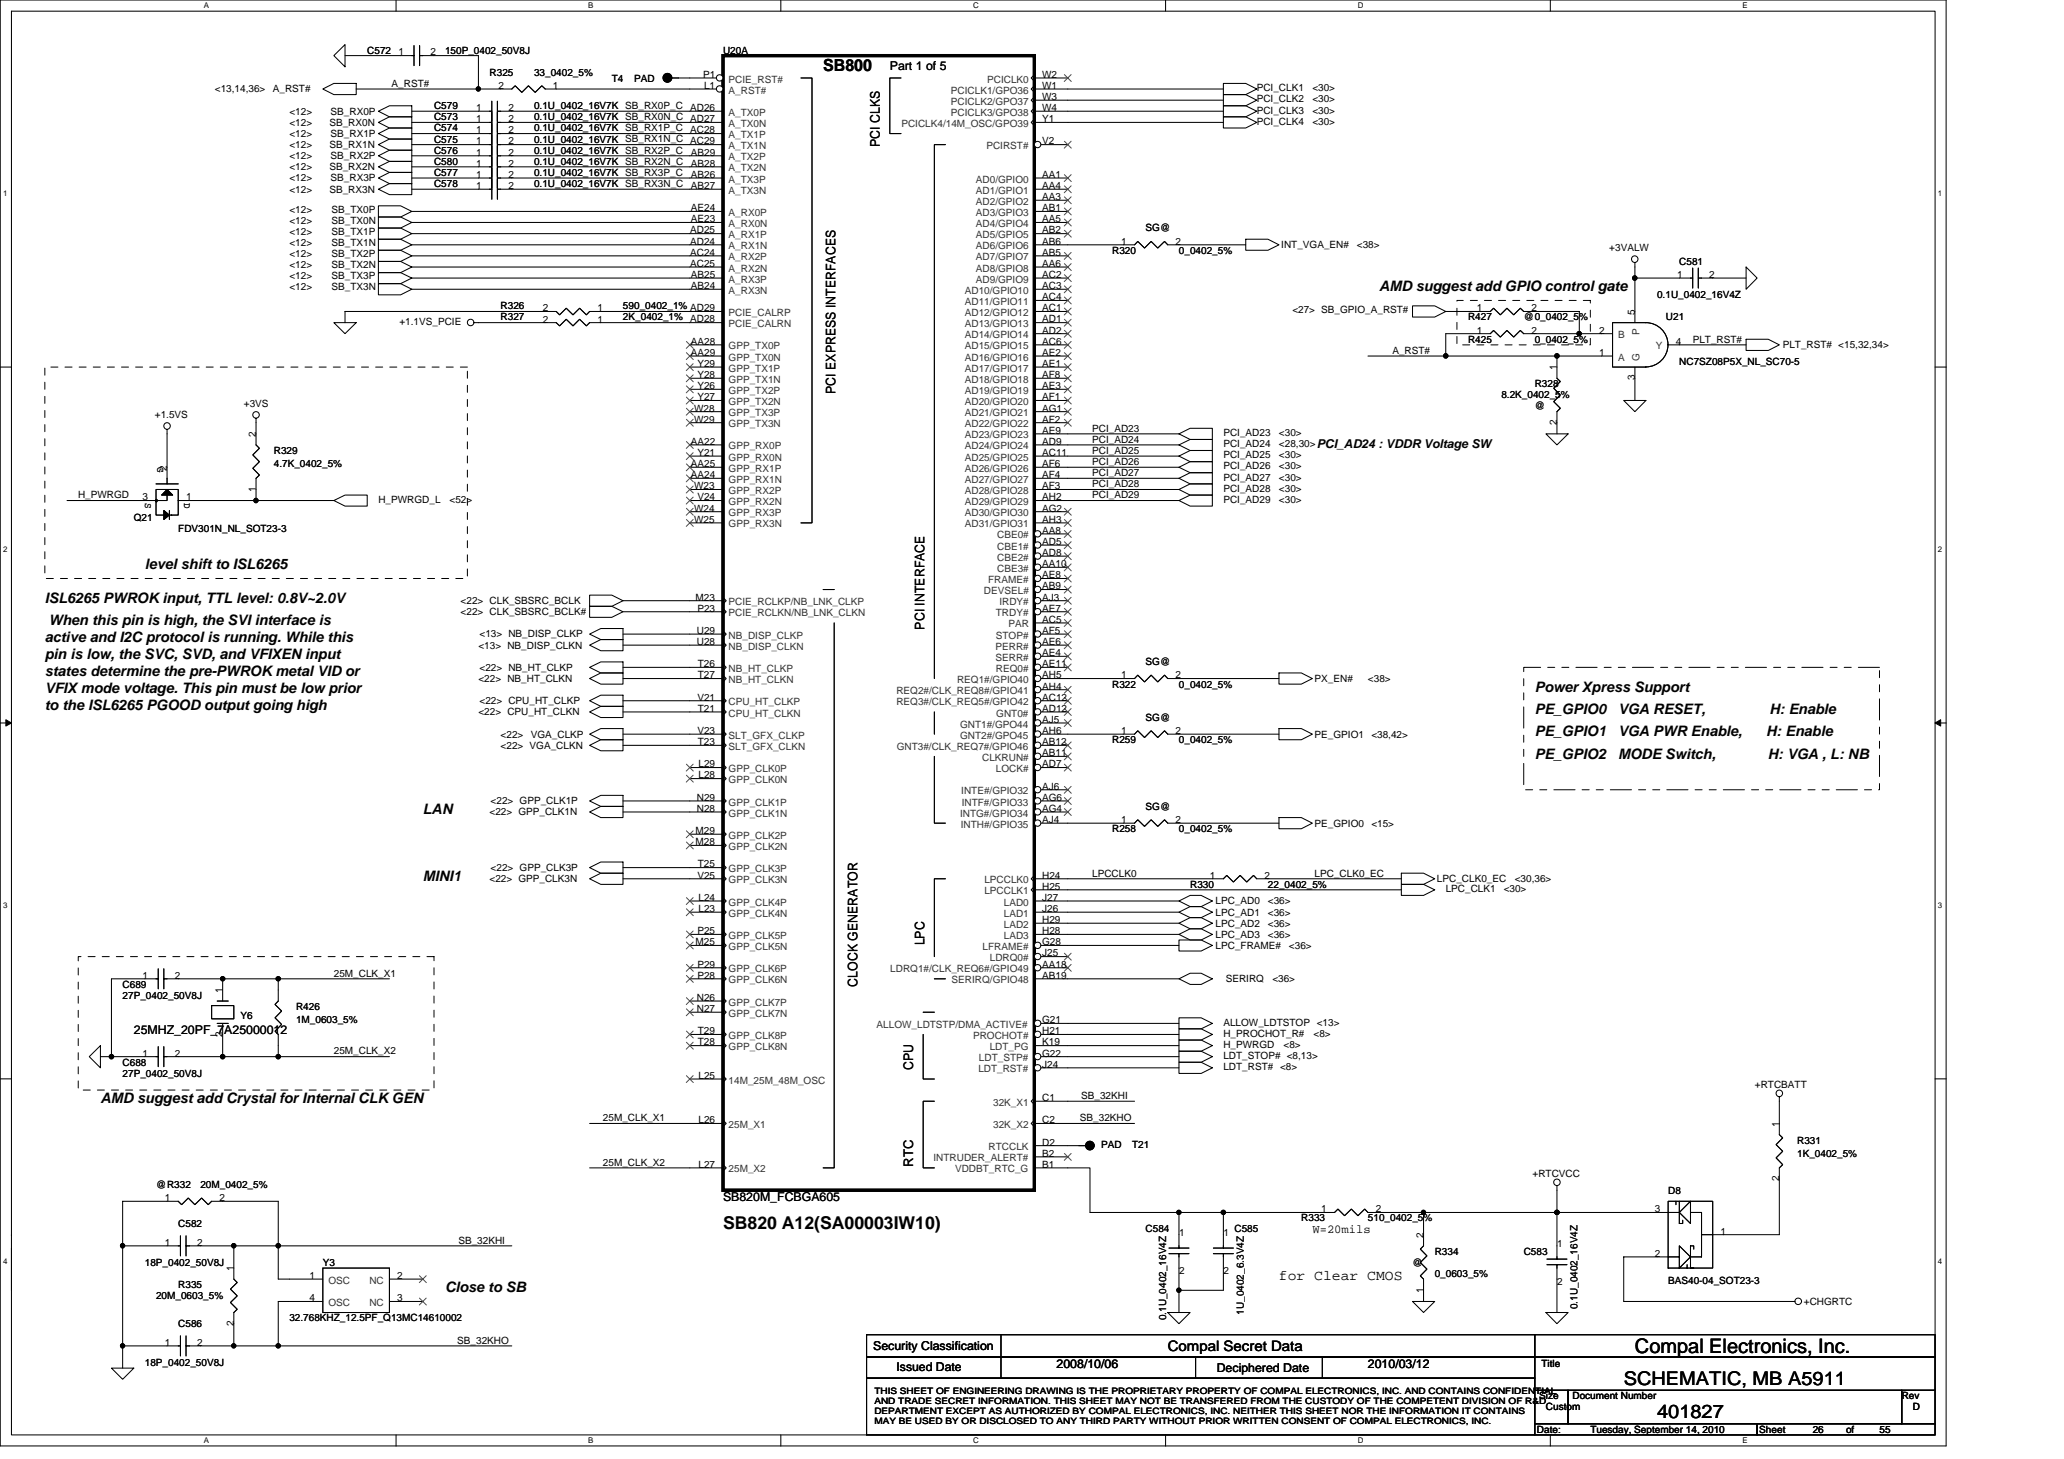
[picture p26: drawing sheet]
<svg xmlns="http://www.w3.org/2000/svg" width="297mm" height="210mm" viewBox="0 0 297 210" stroke-linecap="round" stroke-linejoin="round" font-family="sans-serif">
<defs><g id="words">
<text font-size="2.9" x="235.3" y="194.6">Compal Electronics, Inc.</text>
<g font-size="2.7">
<text x="233.7" y="199.3">SCHEMATIC, MB A5911</text>
<text x="238.5" y="204.1">401827</text>
</g>
<text font-size="2.5" x="104.1" y="176.8">SB820 A12(SA00003IW10)</text>
<text font-size="2.4" x="118.5" y="10.2">SB800</text>
<g font-size="2.1">
<text x="198.5" y="41.9">AMD suggest add GPIO control gate</text>
<text x="20.8" y="81.9">level shift to ISL6265</text>
<text x="6.5" y="86.7">ISL6265 PWROK input, TTL level: 0.8V~2.0V</text>
<text x="7" y="89.9">When this pin is high, the SVI interface is</text>
<text x="6.5" y="92.3">active and I2C protocol is running. While this</text>
<text x="6.5" y="94.8">pin is low, the SVC, SVD, and VFIXEN input</text>
<text x="6.5" y="97.2">states determine the pre-PWROK metal VID or</text>
<text x="6.5" y="99.6">VFIX mode voltage. This pin must be low prior</text>
<text x="220.9" y="99.5">Power Xpress Support</text>
<text x="6.5" y="102.1">to the ISL6265 PGOOD output going high</text>
<text x="220.9" y="102.7">PE_GPIO0</text>
<text x="220.9" y="105.9">PE_GPIO1</text>
<text x="232.9" y="102.7">VGA RESET,</text>
<text x="232.9" y="105.9">VGA PWR Enable,</text>
<text x="254.2" y="105.9">H: Enable</text>
<text x="254.7" y="102.7">H: Enable</text>
<text x="220.9" y="109.1">PE_GPIO2</text>
<text x="232.9" y="109.1">MODE Switch,</text>
<text x="254.4" y="109.1">H: VGA , L: NB</text>
<text x="60.9" y="117.1">LAN</text>
<text x="60.9" y="126.7">MINI1</text>
<text x="14.5" y="158.7">AMD suggest add Crystal for Internal CLK GEN</text>
<text x="64" y="185.9">Close to SB</text>
<text x="184.1" y="184.1">for Clear CMOS</text>
<text x="168.1" y="194.4">Compal Secret Data</text>
</g>
<g font-size="1.9">
<text x="126.6" y="21.1" transform="rotate(-90 126.6 21.1)">PCI CLKS</text>
<text x="120.2" y="56.7" transform="rotate(-90 120.2 56.7)">PCI EXPRESS INTERFACES</text>
<text x="133" y="90.6" transform="rotate(-90 133 90.6)">PCI INTERFACE</text>
<text x="133" y="136" transform="rotate(-90 133 136)">LPC</text>
<text x="123.4" y="141.9" transform="rotate(-90 123.4 141.9)">CLOCK GENERATOR</text>
<text x="131.4" y="153.9" transform="rotate(-90 131.4 153.9)">CPU</text>
<text x="131.4" y="167.9" transform="rotate(-90 131.4 167.9)">RTC</text>
</g>
<g font-size="1.8">
<text x="128.1" y="10.1">Part 1 of 5</text>
<text x="189.5" y="64.5">PCI_AD24 : VDDR Voltage SW</text>
<text x="19.3" y="148.8">25MHZ_20PF_7A25000012</text>
<text x="104.1" y="172.8">SB820M_FCBGA605</text>
<text x="188.9" y="177.4">W=20mils</text>
<text x="125.7" y="194.2">Security Classification</text>
<text x="129" y="197.3">Issued Date</text>
<text x="152.1" y="196.8">2008/10/06</text>
<text x="175.1" y="197.4">Deciphered Date</text>
<text x="196.9" y="196.8">2010/03/12</text>
</g>
<g font-size="1.4">
<text x="52.8" y="7.7">C572</text>
<text x="57.3" y="8">1</text>
<text x="62" y="8">2</text>
<text x="64" y="7.7">150P_0402_50V8J</text>
<text x="70.5" y="10.9">R325</text>
<text x="76.9" y="10.9">33_0402_5%</text>
<text x="88" y="11.9">T4</text>
<text x="91.3" y="11.9">PAD</text>
<text x="101.2" y="11.2">P1</text>
<text x="104.1" y="7.7">U20A</text>
<text x="150" y="11.2">W2</text>
<text x="30.9" y="13.3">&lt;13,14,36&gt;</text>
<text x="39.3" y="13.3">A_RST#</text>
<text x="41.7" y="16.5">&lt;12&gt;</text>
<text x="47.6" y="16.5">SB_RX0P</text>
<text x="56.4" y="12.5">A_RST#</text>
<text x="62.5" y="15.7">C579</text>
<text x="62.5" y="17.3">C573</text>
<text x="68.5" y="16">1</text>
<text x="68.5" y="17.6">1</text>
<text x="71.7" y="12.8">2</text>
<text x="73.2" y="16">2</text>
<text x="73.2" y="17.6">2</text>
<text x="76.9" y="15.7">0.1U_0402_16V7K SB_RX0P_C</text>
<text x="76.9" y="17.3">0.1U_0402_16V7K SB_RX0N_C AD27</text>
<text x="79.6" y="12.8">1</text>
<text x="99.3" y="16">AD26</text>
<text x="101.3" y="12.8">L1</text>
<text x="150" y="12.8">W1</text>
<text x="150" y="14.4">W3</text>
<text x="150" y="16">W4</text>
<text x="150" y="17.6">Y1</text>
<text x="180.9" y="14.7">PCI_CLK2</text>
<text x="180.9" y="16.3">PCI_CLK3</text>
<text x="180.9" y="17.9">PCI_CLK4</text>
<text x="180.9" y="13.1">PCI_CLK1</text>
<text x="188.9" y="14.7">&lt;30&gt;</text>
<text x="188.9" y="16.3">&lt;30&gt;</text>
<text x="188.9" y="17.9">&lt;30&gt;</text>
<text x="188.9" y="13.1">&lt;30&gt;</text>
<text x="41.7" y="19.7">&lt;12&gt;</text>
<text x="41.7" y="22.9">&lt;12&gt;</text>
<text x="41.7" y="18.1">&lt;12&gt;</text>
<text x="41.7" y="21.3">&lt;12&gt;</text>
<text x="47.4" y="18.1">SB_RX0N</text>
<text x="47.4" y="21.3">SB_RX1N</text>
<text x="47.6" y="19.7">SB_RX1P</text>
<text x="47.6" y="22.9">SB_RX2P</text>
<text x="62.5" y="22.1">C576</text>
<text x="62.5" y="18.9">C574</text>
<text x="62.5" y="20.5">C575</text>
<text x="62.5" y="23.7">C580</text>
<text x="68.5" y="22.4">1</text>
<text x="68.5" y="19.2">1</text>
<text x="68.5" y="20.8">1</text>
<text x="68.5" y="24">1</text>
<text x="73.2" y="22.4">2</text>
<text x="73.2" y="19.2">2</text>
<text x="73.2" y="20.8">2</text>
<text x="73.2" y="24">2</text>
<text x="76.9" y="22.1">0.1U_0402_16V7K SB_RX2P_C</text>
<text x="76.9" y="18.9">0.1U_0402_16V7K SB_RX1P_C</text>
<text x="76.9" y="20.5">0.1U_0402_16V7K SB_RX1N_C AC29</text>
<text x="76.9" y="23.7">0.1U_0402_16V7K SB_RX2N_C</text>
<text x="99.3" y="19.2">AC28</text>
<text x="99.4" y="24">AB28</text>
<text x="99.4" y="22.4">AB29</text>
<text x="150" y="20.8">V2</text>
<text x="41.7" y="26.1">&lt;12&gt;</text>
<text x="41.7" y="24.5">&lt;12&gt;</text>
<text x="41.7" y="27.7">&lt;12&gt;</text>
<text x="47.4" y="24.5">SB_RX2N</text>
<text x="47.4" y="27.7">SB_RX3N</text>
<text x="47.6" y="26.1">SB_RX3P</text>
<text x="62.5" y="26.9">C578</text>
<text x="62.5" y="25.3">C577</text>
<text x="68.5" y="27.2">1</text>
<text x="68.5" y="25.6">1</text>
<text x="73.2" y="27.2">2</text>
<text x="73.2" y="25.6">2</text>
<text x="76.9" y="26.9">0.1U_0402_16V7K SB_RX3N_C</text>
<text x="76.9" y="25.3">0.1U_0402_16V7K SB_RX3P_C</text>
<text x="99.4" y="27.2">AB27</text>
<text x="99.4" y="25.6">AB26</text>
<text x="150" y="25.6">AA1</text>
<text x="150" y="27.2">AA4</text>
<text x="150" y="28.8">AA3</text>
<text x="41.7" y="33.8">&lt;12&gt;</text>
<text x="41.7" y="35.4">&lt;12&gt;</text>
<text x="41.7" y="30.6">&lt;12&gt;</text>
<text x="41.7" y="32.2">&lt;12&gt;</text>
<text x="47.7" y="33.8">SB_TX1P</text>
<text x="47.7" y="35.4">SB_TX1N</text>
<text x="47.7" y="30.6">SB_TX0P</text>
<text x="47.7" y="32.2">SB_TX0N</text>
<text x="99.3" y="33.6">AD25</text>
<text x="99.3" y="35.2">AD24</text>
<text x="99.4" y="30.4">AE24</text>
<text x="99.4" y="32">AE23</text>
<text x="150" y="30.4">AB1</text>
<text x="150" y="32">AA5</text>
<text x="150" y="33.6">AB2</text>
<text x="150" y="35.2">AB6</text>
<text x="161.4" y="35.2">1</text>
<text x="164.9" y="33.3">SG@</text>
<text x="169.2" y="35.2">2</text>
<text x="184.4" y="35.7">INT_VGA_EN#</text>
<text x="195.3" y="35.7">&lt;38&gt;</text>
<text x="41.7" y="37">&lt;12&gt;</text>
<text x="41.7" y="38.6">&lt;12&gt;</text>
<text x="41.7" y="40.2">&lt;12&gt;</text>
<text x="41.7" y="41.8">&lt;12&gt;</text>
<text x="47.7" y="37">SB_TX2P</text>
<text x="47.7" y="38.6">SB_TX2N</text>
<text x="47.7" y="40.2">SB_TX3P</text>
<text x="47.7" y="41.8">SB_TX3N</text>
<text x="99.3" y="36.8">AC24</text>
<text x="99.3" y="38.4">AC25</text>
<text x="99.4" y="40">AB25</text>
<text x="99.4" y="41.6">AB24</text>
<text x="150" y="36.8">AB5</text>
<text x="150" y="38.4">AA6</text>
<text x="150" y="40">AC2</text>
<text x="150" y="41.6">AC3</text>
<text x="160.1" y="36.5">R320</text>
<text x="169.7" y="36.5">0_0402_5%</text>
<text x="231.6" y="36.2">+3VALW</text>
<text x="241.4" y="40">1</text>
<text x="241.7" y="38.1">C581</text>
<text x="246" y="40">2</text>
<text x="57.5" y="46.7">+1.1VS_PCIE</text>
<text x="72" y="46.1">R327</text>
<text x="72" y="44.5">R326</text>
<text x="78.1" y="46.4">2</text>
<text x="78.1" y="44.8">2</text>
<text x="86" y="46.4">1</text>
<text x="86" y="44.8">1</text>
<text x="89.7" y="46.1">2K_0402_1%</text>
<text x="89.7" y="44.5">590_0402_1% AD29</text>
<text x="99.3" y="46.4">AD28</text>
<text x="150" y="44.8">AC1</text>
<text x="150" y="46.4">AD1</text>
<text x="150" y="48">AD2</text>
<text x="150" y="43.2">AC4</text>
<text x="186" y="45">&lt;27&gt; SB_GPIO_A_RST#</text>
<text x="211.3" y="46.1">R427</text>
<text x="212.6" y="48">1</text>
<text x="212.6" y="44.8">1</text>
<text x="219.3" y="46.1">@0_0402_5%</text>
<text x="220.4" y="48">2</text>
<text x="220.4" y="44.8">2</text>
<text x="230.1" y="48">2</text>
<text x="235.3" y="45.3" transform="rotate(-90 235.3 45.3)">5</text>
<text x="238.5" y="42.9">0.1U_0402_16V4Z</text>
<text x="239.8" y="46.1">U21</text>
<text x="99.4" y="49.6">AA28</text>
<text x="99.4" y="51.2">AA29</text>
<text x="100.4" y="52.8">Y29</text>
<text x="150" y="49.6">AC6</text>
<text x="150" y="51.2">AE2</text>
<text x="150" y="52.8">AE1</text>
<text x="200.4" y="50.9">A_RST#</text>
<text x="211.3" y="49.3">R425</text>
<text x="220.9" y="49.3">0_0402_5%</text>
<text x="224" y="53.3" transform="rotate(-90 224 53.3)">1</text>
<text x="230.1" y="51.2">1</text>
<text x="241.2" y="49.6">4</text>
<text x="241.7" y="52.5">NC7SZ08P5X_NL_SC70-5</text>
<text x="243.6" y="49.3">PLT_RST#</text>
<text x="256.6" y="50.1">PLT_RST# &lt;15,32,34&gt;</text>
<text x="35.1" y="58.6">+3VS</text>
<text x="99.9" y="59.2">W28</text>
<text x="100.4" y="54.4">Y28</text>
<text x="100.4" y="56">Y26</text>
<text x="100.4" y="57.6">Y27</text>
<text x="150" y="54.4">AF8</text>
<text x="150" y="56">AE3</text>
<text x="150" y="57.6">AF1</text>
<text x="150" y="59.2">AG1</text>
<text x="216.1" y="57.3">8.2K_0402_5%</text>
<text x="220.9" y="55.7">R328</text>
<text x="220.9" y="58.9">@</text>
<text x="235.3" y="54.7" transform="rotate(-90 235.3 54.7)">3</text>
<text x="22.3" y="60.2">+1.5VS</text>
<text x="36.8" y="62.9" transform="rotate(-90 36.8 62.9)">2</text>
<text x="39.4" y="65.3">R329</text>
<text x="99.4" y="64">AA22</text>
<text x="99.9" y="60.8">W29</text>
<text x="100.4" y="65.6">Y21</text>
<text x="150" y="60.8">AF2</text>
<text x="150" y="62.4">AE9</text>
<text x="150" y="64">AD9</text>
<text x="150" y="65.6">AC11</text>
<text x="157.2" y="62.1">PCI_AD23</text>
<text x="157.2" y="63.7">PCI_AD24</text>
<text x="157.2" y="65.3">PCI_AD25</text>
<text x="176.1" y="62.7">PCI_AD23</text>
<text x="176.1" y="64.3">PCI_AD24</text>
<text x="176.1" y="66">PCI_AD25</text>
<text x="184.1" y="62.7">&lt;30&gt;</text>
<text x="184.1" y="64.3">&lt;28,30&gt;</text>
<text x="184.1" y="66">&lt;30&gt;</text>
<text x="224" y="61.2" transform="rotate(-90 224 61.2)">2</text>
<text x="11.2" y="71.7">H_PWRGD</text>
<text x="20.5" y="72">3</text>
<text x="22.7" y="67.2" transform="rotate(90 22.7 67.2)">G</text>
<text x="24" y="67.7" transform="rotate(-90 24 67.7)">2</text>
<text x="26.8" y="72">1</text>
<text x="36.8" y="70.7" transform="rotate(-90 36.8 70.7)">1</text>
<text x="39.4" y="67.2">4.7K_0402_5%</text>
<text x="99.4" y="67.2">AA25</text>
<text x="99.4" y="68.8">AA24</text>
<text x="99.9" y="70.4">W23</text>
<text x="100.4" y="72">V24</text>
<text x="150" y="67.2">AF6</text>
<text x="150" y="68.8">AF4</text>
<text x="150" y="70.4">AF3</text>
<text x="150" y="72">AH2</text>
<text x="157.2" y="66.9">PCI_AD26</text>
<text x="157.2" y="68.5">PCI_AD27</text>
<text x="157.2" y="70.1">PCI_AD28</text>
<text x="157.2" y="71.7">PCI_AD29</text>
<text x="176.1" y="67.5">PCI_AD26</text>
<text x="176.1" y="69.2">PCI_AD27</text>
<text x="176.1" y="70.7">PCI_AD28</text>
<text x="184.1" y="67.5">&lt;30&gt;</text>
<text x="184.1" y="69.2">&lt;30&gt;</text>
<text x="184.1" y="70.7">&lt;30&gt;</text>
<text x="19.3" y="74.9">Q21</text>
<text x="20.9" y="72.3" transform="rotate(90 20.9 72.3)">S</text>
<text x="25.7" y="76.5">FDV301N_NL_SOT23-3</text>
<text x="26.5" y="72.3" transform="rotate(90 26.5 72.3)">D</text>
<text x="54.5" y="72.3">H_PWRGD_L</text>
<text x="64.7" y="72.3">&lt;52&gt;</text>
<text x="99.9" y="73.6">W24</text>
<text x="99.9" y="75.2">W25</text>
<text x="150" y="73.6">AG2</text>
<text x="150" y="75.2">AH3</text>
<text x="150" y="76.8">AA8</text>
<text x="176.1" y="72.3">PCI_AD29</text>
<text x="184.1" y="72.3">&lt;30&gt;</text>
<text x="150" y="83.2">AE8</text>
<text x="150" y="78.4">AD5</text>
<text x="150" y="80">AD8</text>
<text x="150" y="81.6">AA10</text>
<text x="66.3" y="86.9">&lt;22&gt; CLK_SBSRC_BCLK</text>
<text x="66.3" y="88.5">&lt;22&gt; CLK_SBSRC_BCLK#</text>
<text x="100.1" y="86.4">M23</text>
<text x="100.4" y="88">P23</text>
<text x="150" y="89.6">AC5</text>
<text x="150" y="88">AE7</text>
<text x="150" y="86.4">AJ3</text>
<text x="150" y="84.8">AB9</text>
<text x="68.9" y="93.3">&lt;13&gt; NB_DISP_CLKN</text>
<text x="69" y="91.7">&lt;13&gt; NB_DISP_CLKP</text>
<text x="100.3" y="91.2">U29</text>
<text x="100.3" y="92.8">U28</text>
<text x="100.4" y="96">T26</text>
<text x="150" y="92.8">AE6</text>
<text x="150" y="94.4">AE4</text>
<text x="150" y="96">AE11</text>
<text x="150" y="91.2">AF5</text>
<text x="164.9" y="95.7">SG@</text>
<text x="68.9" y="98.1">&lt;22&gt; NB_HT_CLKN</text>
<text x="69" y="96.5">&lt;22&gt; NB_HT_CLKP</text>
<text x="69" y="101.3">&lt;22&gt; CPU_HT_CLKP</text>
<text x="100.4" y="100.8">V21</text>
<text x="100.4" y="97.6">T27</text>
<text x="150" y="99.2">AH4</text>
<text x="150" y="100.8">AC12</text>
<text x="150" y="97.6">AH5</text>
<text x="160.1" y="98.9">R322</text>
<text x="161.4" y="97.6">1</text>
<text x="169.2" y="97.6">2</text>
<text x="169.7" y="98.9">0_0402_5%</text>
<text x="189.2" y="98.1">PX_EN#</text>
<text x="196.9" y="98.1">&lt;38&gt;</text>
<text x="68.9" y="102.9">&lt;22&gt; CPU_HT_CLKN</text>
<text x="72" y="107.7">&lt;22&gt; VGA_CLKN</text>
<text x="72" y="106.1">&lt;22&gt;</text>
<text x="76.4" y="106.1">VGA_CLKP</text>
<text x="100.4" y="105.6">V23</text>
<text x="100.4" y="102.4">T21</text>
<text x="100.4" y="107.2">T23</text>
<text x="150" y="102.4">AD12</text>
<text x="150" y="104">AJ5</text>
<text x="150" y="105.6">AH6</text>
<text x="150" y="107.2">AB12</text>
<text x="160.1" y="106.9">R259</text>
<text x="161.4" y="105.6">1</text>
<text x="164.9" y="103.7">SG@</text>
<text x="169.2" y="105.6">2</text>
<text x="169.7" y="106.9">0_0402_5%</text>
<text x="189.2" y="106.1">PE_GPIO1</text>
<text x="197.4" y="106.1">&lt;38,42&gt;</text>
<text x="100.5" y="112">L28</text>
<text x="100.5" y="110.4">L29</text>
<text x="150" y="108.8">AB11</text>
<text x="150" y="110.4">AD7</text>
<text x="150" y="113.6">AJ6</text>
<text x="70.5" y="117.3">&lt;22&gt; GPP_CLK1N</text>
<text x="70.6" y="115.7">&lt;22&gt; GPP_CLK1P</text>
<text x="100.1" y="120">M29</text>
<text x="100.3" y="116.8">N28</text>
<text x="100.3" y="115.2">N29</text>
<text x="150" y="115.2">AG6</text>
<text x="150" y="118.4">AJ4</text>
<text x="150" y="116.8">AG4</text>
<text x="160.1" y="119.7">R258</text>
<text x="161.4" y="118.4">1</text>
<text x="164.9" y="116.5">SG@</text>
<text x="169.2" y="118.4">2</text>
<text x="169.7" y="119.7">0_0402_5%</text>
<text x="189.2" y="118.9">PE_GPIO0</text>
<text x="197.4" y="118.9">&lt;15&gt;</text>
<text x="70.6" y="125.3">&lt;22&gt; GPP_CLK3P</text>
<text x="100.1" y="121.6">M28</text>
<text x="100.4" y="124.8">T25</text>
<text x="70.5" y="126.9">&lt;22&gt; GPP_CLK3N</text>
<text x="100.4" y="126.4">V25</text>
<text x="100.5" y="129.6">L24</text>
<text x="100.5" y="131.2">L23</text>
<text x="150" y="129.6">J27</text>
<text x="150" y="131.2">J26</text>
<text x="150" y="126.4">H24</text>
<text x="150" y="128">H25</text>
<text x="157.2" y="126.1">LPCCLK0</text>
<text x="171.3" y="127.7">R330</text>
<text x="174.1" y="126.4">1</text>
<text x="174.9" y="131.7">LPC_AD1</text>
<text x="174.9" y="130.1">LPC_AD0</text>
<text x="182" y="126.4">2</text>
<text x="182.5" y="131.7">&lt;36&gt;</text>
<text x="182.5" y="130.1">&lt;36&gt;</text>
<text x="182.5" y="127.7">22_0402_5%</text>
<text x="189.2" y="126.1">LPC_CLK0_EC</text>
<text x="206.8" y="126.9">LPC_CLK0_EC</text>
<text x="208.1" y="128.4">LPC_CLK1</text>
<text x="216.4" y="128.4">&lt;30&gt;</text>
<text x="218" y="126.9">&lt;30,36&gt;</text>
<text x="100.1" y="136">M25</text>
<text x="100.4" y="134.4">P25</text>
<text x="150" y="132.8">H29</text>
<text x="150" y="134.4">H28</text>
<text x="150" y="137.6">J25</text>
<text x="150" y="136">G28</text>
<text x="174.9" y="136.5">LPC_FRAME#</text>
<text x="174.9" y="133.3">LPC_AD2</text>
<text x="174.9" y="134.9">LPC_AD3</text>
<text x="182.5" y="133.3">&lt;36&gt;</text>
<text x="182.5" y="134.9">&lt;36&gt;</text>
<text x="185.5" y="136.5">&lt;36&gt;</text>
<text x="17.6" y="142.1">C689</text>
<text x="17.6" y="143.7">27P_0402_50V8J</text>
<text x="20.5" y="140.8">1</text>
<text x="25.2" y="140.8">2</text>
<text x="32" y="142.9" transform="rotate(-90 32 142.9)">1</text>
<text x="48" y="140.5">25M_CLK_X1</text>
<text x="100.3" y="144">N26</text>
<text x="100.4" y="139.2">P29</text>
<text x="100.4" y="140.8">P28</text>
<text x="150" y="140.8">AB19</text>
<text x="150" y="139.2">AA18</text>
<text x="176.4" y="141.3">SERIRQ</text>
<text x="183.1" y="141.3">&lt;36&gt;</text>
<text x="32" y="149.2" transform="rotate(-90 32 149.2)">2</text>
<text x="34.6" y="146.6">Y6</text>
<text x="42.6" y="145.3">R426</text>
<text x="42.6" y="147.2">1M_0603_5%</text>
<text x="100.3" y="145.6">N27</text>
<text x="100.4" y="148.8">T29</text>
<text x="150" y="147.2">G21</text>
<text x="150" y="148.8">H21</text>
<text x="176.1" y="147.6">ALLOW_LDTSTOP &lt;13&gt;</text>
<text x="176.1" y="149.2">H_PROCHOT_R#</text>
<text x="189" y="149.2">&lt;8&gt;</text>
<text x="17.6" y="153.3">C688</text>
<text x="17.6" y="154.9">27P_0402_50V8J</text>
<text x="20.5" y="152">1</text>
<text x="25.2" y="152">2</text>
<text x="48" y="151.7">25M_CLK_X2</text>
<text x="100.4" y="150.4">T28</text>
<text x="100.5" y="155.2">L25</text>
<text x="150" y="152">G22</text>
<text x="150" y="150.4">K19</text>
<text x="150" y="153.6">J24</text>
<text x="176.1" y="150.7">H_PWRGD</text>
<text x="176.1" y="152.4">LDT_STOP# &lt;8,13&gt;</text>
<text x="176.1" y="154">LDT_RST# &lt;8&gt;</text>
<text x="184.7" y="150.7">&lt;8&gt;</text>
<text x="86.8" y="161.3">25M_CLK_X1</text>
<text x="100.5" y="161.6">L26</text>
<text x="150" y="158.4">C1</text>
<text x="150" y="161.6">C2</text>
<text x="155.4" y="161.3">SB_32KHO</text>
<text x="155.6" y="158.1">SB_32KHI</text>
<text x="252.6" y="156.5">+RTCBATT</text>
<text x="86.8" y="167.7">25M_CLK_X2</text>
<text x="100.5" y="168">L27</text>
<text x="150" y="164.8">D2</text>
<text x="150" y="168">B1</text>
<text x="150" y="166.4">B2</text>
<text x="158.5" y="165.2">PAD</text>
<text x="162.9" y="165.2">T21</text>
<text x="256" y="162.1" transform="rotate(-90 256 162.1)">1</text>
<text x="258.6" y="164.5">R331</text>
<text x="258.6" y="166.4">1K_0402_5%</text>
<text x="22.5" y="170.9">@R332</text>
<text x="23.7" y="172.8">1</text>
<text x="28.8" y="170.9">20M_0402_5%</text>
<text x="31.6" y="172.8">2</text>
<text x="220.6" y="169.3">+RTCVCC</text>
<text x="240.1" y="171.7">D8</text>
<text x="256" y="169.9" transform="rotate(-90 256 169.9)">2</text>
<text x="23.7" y="179.2">1</text>
<text x="25.7" y="176.5">C582</text>
<text x="28.4" y="179.2">2</text>
<text x="66" y="178.9">SB_32KHI</text>
<text x="164.9" y="177.3">C584</text>
<text x="169.7" y="177.8">1</text>
<text x="176.1" y="177.8">1</text>
<text x="177.7" y="177.3">C585</text>
<text x="187.3" y="175.7">R333</text>
<text x="190.1" y="174.4">1</text>
<text x="196.9" y="175.7">510_0402_5%</text>
<text x="198" y="174.4">2</text>
<text x="204.8" y="178.1" transform="rotate(-90 204.8 178.1)">2</text>
<text x="224.1" y="179.4">1</text>
<text x="238.1" y="174.4">3</text>
<text x="247.6" y="177.6">1</text>
<text x="20.8" y="182.1">18P_0402_50V8J</text>
<text x="25.7" y="185.3">R335</text>
<text x="33.6" y="182.9" transform="rotate(-90 33.6 182.9)">1</text>
<text x="44.5" y="184">1</text>
<text x="46.5" y="182.1">Y3</text>
<text x="57.2" y="184">2</text>
<text x="169.7" y="183.2">2</text>
<text x="176.1" y="183.2">2</text>
<text x="203.3" y="182.1">@</text>
<text x="204.8" y="185.9" transform="rotate(-90 204.8 185.9)">1</text>
<text x="206.5" y="180.5">R334</text>
<text x="206.5" y="183.7">0_0603_5%</text>
<text x="219.3" y="180.5">C583</text>
<text x="224.1" y="184.8">2</text>
<text x="238.1" y="180.8">2</text>
<text x="240.1" y="184.7">BAS40-04_SOT23-3</text>
<text x="22.5" y="186.9">20M_0603_5%</text>
<text x="25.7" y="190.9">C586</text>
<text x="33.6" y="190.8" transform="rotate(-90 33.6 190.8)">2</text>
<text x="41.7" y="190.1">32.768KHZ_12.5PF_Q13MC14610002</text>
<text x="44.5" y="187.2">4</text>
<text x="57.2" y="187.2">3</text>
<text x="167.8" y="189.9" transform="rotate(-90 167.8 189.9)">0.1U_0402_16V4Z</text>
<text x="179" y="189.1" transform="rotate(-90 179 189.1)">1U_0402_6.3V4Z</text>
<text x="227" y="188.4" transform="rotate(-90 227 188.4)">0.1U_0402_16V4Z</text>
<text x="259.6" y="187.7">+CHGRTC</text>
<text x="20.8" y="196.5">18P_0402_50V8J</text>
<text x="23.7" y="193.6">1</text>
<text x="28.4" y="193.6">2</text>
<text x="65.8" y="193.3">SB_32KHO</text>
<text x="221.8" y="196.7">Title</text>
<text x="221.5" y="201.3">Size</text>
<text x="222.5" y="202.9">Custom</text>
<text x="226.3" y="201.3">Document Number</text>
<text x="273.7" y="201.3">Rev</text>
<text x="275.3" y="202.9">D</text>
<text x="221.2" y="206.1">Date:</text>
<text x="228.9" y="206.1">Tuesday, September 14, 2010</text>
<text x="253.2" y="206.1">Sheet</text>
<text x="260.9" y="206.1">26</text>
<text x="265.7" y="206.1">of</text>
<text x="270.5" y="206.1">55</text>
</g>
<g font-size="1.4" fill="#333">
<text x="104.9" y="11.9">PCIE_RST#</text>
<text x="142.1" y="11.9">PCICLK0</text>
<text x="104.9" y="13.5">A_RST#</text>
<text x="104.9" y="16.7">A_TX0P</text>
<text x="136.9" y="13.5">PCICLK1/GPO36</text>
<text x="136.9" y="15.1">PCICLK2/GPO37</text>
<text x="136.9" y="16.7">PCICLK3/GPO38</text>
<text x="104.9" y="23.1">A_TX2P</text>
<text x="104.9" y="21.5">A_TX1N</text>
<text x="104.9" y="19.9">A_TX1P</text>
<text x="104.9" y="18.3">A_TX0N</text>
<text x="129.7" y="18.3">PCICLK4/14M_OSC/GPO39</text>
<text x="142" y="21.5">PCIRST#</text>
<text x="104.9" y="27.9">A_TX3N</text>
<text x="104.9" y="26.3">A_TX3P</text>
<text x="104.9" y="24.7">A_TX2N</text>
<text x="140.5" y="26.3">AD0/GPIO0</text>
<text x="140.5" y="27.9">AD1/GPIO1</text>
<text x="140.5" y="29.5">AD2/GPIO2</text>
<text x="104.9" y="34.3">A_RX1P</text>
<text x="104.9" y="35.9">A_RX1N</text>
<text x="104.9" y="31.1">A_RX0P</text>
<text x="104.9" y="32.7">A_RX0N</text>
<text x="140.5" y="31.1">AD3/GPIO3</text>
<text x="140.5" y="32.7">AD4/GPIO4</text>
<text x="140.5" y="34.3">AD5/GPIO5</text>
<text x="140.5" y="35.9">AD6/GPIO6</text>
<text x="104.9" y="37.5">A_RX2P</text>
<text x="104.9" y="39.1">A_RX2N</text>
<text x="104.9" y="40.7">A_RX3P</text>
<text x="140.5" y="37.5">AD7/GPIO7</text>
<text x="140.5" y="39.1">AD8/GPIO8</text>
<text x="140.5" y="40.7">AD9/GPIO9</text>
<text x="104.9" y="45.5">PCIE_CALRP</text>
<text x="104.9" y="47.1">PCIE_CALRN</text>
<text x="104.9" y="42.3">A_RX3N</text>
<text x="138.8" y="42.3">AD10/GPIO10</text>
<text x="138.8" y="45.5">AD12/GPIO12</text>
<text x="138.8" y="47.1">AD13/GPIO13</text>
<text x="138.8" y="43.9">AD11/GPIO11</text>
<text x="104.9" y="50.3">GPP_TX0P</text>
<text x="104.9" y="51.9">GPP_TX0N</text>
<text x="104.9" y="53.5">GPP_TX1P</text>
<text x="138.8" y="48.7">AD14/GPIO14</text>
<text x="138.8" y="50.3">AD15/GPIO15</text>
<text x="138.8" y="51.9">AD16/GPIO16</text>
<text x="138.8" y="53.5">AD17/GPIO17</text>
<text x="232.9" y="48.7">B</text>
<text x="232.9" y="51.9">A</text>
<text x="236" y="52" transform="rotate(-90 236 52)">G</text>
<text x="236" y="48.2" transform="rotate(-90 236 48.2)">P</text>
<text x="238.3" y="50.3">Y</text>
<text x="104.9" y="55.1">GPP_TX1N</text>
<text x="104.9" y="56.7">GPP_TX2P</text>
<text x="104.9" y="58.3">GPP_TX2N</text>
<text x="104.9" y="59.9">GPP_TX3P</text>
<text x="138.8" y="55.1">AD18/GPIO18</text>
<text x="138.8" y="56.7">AD19/GPIO19</text>
<text x="138.8" y="58.3">AD20/GPIO20</text>
<text x="138.8" y="59.9">AD21/GPIO21</text>
<text x="104.9" y="61.5">GPP_TX3N</text>
<text x="104.9" y="64.7">GPP_RX0P</text>
<text x="138.8" y="61.5">AD22/GPIO22</text>
<text x="138.8" y="63.1">AD23/GPIO23</text>
<text x="138.8" y="64.7">AD24/GPIO24</text>
<text x="104.9" y="66.3">GPP_RX0N</text>
<text x="104.9" y="67.9">GPP_RX1P</text>
<text x="104.9" y="69.5">GPP_RX1N</text>
<text x="104.9" y="71.1">GPP_RX2P</text>
<text x="138.8" y="66.3">AD25/GPIO25</text>
<text x="138.8" y="67.9">AD26/GPIO26</text>
<text x="138.8" y="69.5">AD27/GPIO27</text>
<text x="138.8" y="71.1">AD28/GPIO28</text>
<text x="104.9" y="72.7">GPP_RX2N</text>
<text x="104.9" y="74.3">GPP_RX3P</text>
<text x="104.9" y="75.9">GPP_RX3N</text>
<text x="138.8" y="72.7">AD29/GPIO29</text>
<text x="138.8" y="74.3">AD30/GPIO30</text>
<text x="138.8" y="75.9">AD31/GPIO31</text>
<text x="143.5" y="77.5">CBE0#</text>
<text x="142.2" y="83.9">FRAME#</text>
<text x="143.5" y="79.1">CBE1#</text>
<text x="143.5" y="80.7">CBE2#</text>
<text x="143.5" y="82.3">CBE3#</text>
<text x="104.9" y="87.1">PCIE_RCLKP/NB_LNK_CLKP</text>
<text x="104.9" y="88.7">PCIE_RCLKN/NB_LNK_CLKN</text>
<text x="141.6" y="85.5">DEVSEL#</text>
<text x="143.3" y="88.7">TRDY#</text>
<text x="143.8" y="87.1">IRDY#</text>
<text x="104.9" y="91.9">NB_DISP_CLKP</text>
<text x="104.9" y="93.5">NB_DISP_CLKN</text>
<text x="143.3" y="93.5">PERR#</text>
<text x="143.3" y="95.1">SERR#</text>
<text x="143.3" y="91.9">STOP#</text>
<text x="145.1" y="90.3">PAR</text>
<text x="104.9" y="101.5">CPU_HT_CLKP</text>
<text x="104.9" y="96.7">NB_HT_CLKP</text>
<text x="104.9" y="98.3">NB_HT_CLKN</text>
<text x="129" y="99.9">REQ2#/CLK_REQ8#/GPIO41</text>
<text x="129" y="101.5">REQ3#/CLK_REQ5#/GPIO42</text>
<text x="137.7" y="98.3">REQ1#/GPIO40</text>
<text x="143.3" y="96.7">REQ0#</text>
<text x="104.9" y="103.1">CPU_HT_CLKN</text>
<text x="104.9" y="106.3">SLT_GFX_CLKP</text>
<text x="104.9" y="107.9">SLT_GFX_CLKN</text>
<text x="129" y="107.9">GNT3#/CLK_REQ7#/GPIO46</text>
<text x="138.2" y="104.7">GNT1#/GPO44</text>
<text x="138.2" y="106.3">GNT2#/GPO45</text>
<text x="143.4" y="103.1">GNT0#</text>
<text x="104.9" y="112.7">GPP_CLK0N</text>
<text x="104.9" y="111.1">GPP_CLK0P</text>
<text x="141.3" y="109.5">CLKRUN#</text>
<text x="143.3" y="111.1">LOCK#</text>
<text x="104.9" y="117.5">GPP_CLK1N</text>
<text x="104.9" y="115.9">GPP_CLK1P</text>
<text x="138.2" y="117.5">INTG#/GPIO34</text>
<text x="138.3" y="119.1">INTH#/GPIO35</text>
<text x="138.3" y="114.3">INTE#/GPIO32</text>
<text x="138.4" y="115.9">INTF#/GPIO33</text>
<text x="104.9" y="120.7">GPP_CLK2P</text>
<text x="104.9" y="122.3">GPP_CLK2N</text>
<text x="104.9" y="125.5">GPP_CLK3P</text>
<text x="104.9" y="127.1">GPP_CLK3N</text>
<text x="104.9" y="130.3">GPP_CLK4P</text>
<text x="104.9" y="131.9">GPP_CLK4N</text>
<text x="141.7" y="127.1">LPCCLK0</text>
<text x="141.7" y="128.7">LPCCLK1</text>
<text x="144.5" y="130.3">LAD0</text>
<text x="144.5" y="131.9">LAD1</text>
<text x="104.9" y="135.1">GPP_CLK5P</text>
<text x="104.9" y="136.7">GPP_CLK5N</text>
<text x="141.4" y="136.7">LFRAME#</text>
<text x="144.5" y="133.5">LAD2</text>
<text x="144.5" y="135.1">LAD3</text>
<text x="104.9" y="139.9">GPP_CLK6P</text>
<text x="104.9" y="141.5">GPP_CLK6N</text>
<text x="128.1" y="139.9">LDRQ1#/CLK_REQ6#/GPIO49</text>
<text x="136.9" y="141.5">SERIRQ/GPIO48</text>
<text x="142.4" y="138.3">LDRQ0#</text>
<text x="104.9" y="144.7">GPP_CLK7P</text>
<text x="104.9" y="146.3">GPP_CLK7N</text>
<text x="104.9" y="149.5">GPP_CLK8P</text>
<text x="126.1" y="147.9">ALLOW_LDTSTP/DMA_ACTIVE#</text>
<text x="140" y="149.5">PROCHOT#</text>
<text x="104.9" y="155.9">14M_25M_48M_OSC</text>
<text x="104.9" y="151.1">GPP_CLK8N</text>
<text x="140.8" y="154.3">LDT_RST#</text>
<text x="140.9" y="152.7">LDT_STP#</text>
<text x="142.4" y="151.1">LDT_PG</text>
<text x="142.9" y="159.1">32K_X1</text>
<text x="104.9" y="162.3">25M_X1</text>
<text x="134.3" y="167.1">INTRUDER_ALERT#</text>
<text x="142.3" y="165.5">RTCCLK</text>
<text x="142.9" y="162.3">32K_X2</text>
<text x="104.9" y="168.7">25M_X2</text>
<text x="137.5" y="168.7">VDDBT_RTC_G</text>
<text x="47.3" y="184.7">OSC</text>
<text x="53.2" y="184.7">NC</text>
<text x="47.3" y="187.9">OSC</text>
<text x="53.2" y="187.9">NC</text>
</g>
<g font-size="1.3">
<text x="125.8" y="200.5">THIS SHEET OF ENGINEERING DRAWING IS THE PROPRIETARY PROPERTY OF COMPAL ELECTRONICS, INC. AND CONTAINS CONFIDENTIAL</text>
<text x="125.8" y="202">AND TRADE SECRET INFORMATION. THIS SHEET MAY NOT BE TRANSFERED FROM THE CUSTODY OF THE COMPETENT DIVISION OF R&amp;D</text>
<text x="125.8" y="203.5">DEPARTMENT EXCEPT AS AUTHORIZED BY COMPAL ELECTRONICS, INC. NEITHER THIS SHEET NOR THE INFORMATION IT CONTAINS</text>
<text x="125.8" y="204.9">MAY BE USED BY OR DISCLOSED TO ANY THIRD PARTY WITHOUT PRIOR WRITTEN CONSENT OF COMPAL ELECTRONICS, INC.</text>
</g>
<g font-size="1.1">
<text x="29.3" y="1.2">A</text>
<text x="84.7" y="1.2">B</text>
<text x="140" y="1.2">C</text>
<text x="195.4" y="1.2">D</text>
<text x="250.8" y="1.2">E</text>
<text x=".4" y="28.2">1</text>
<text x="278.9" y="28.2">1</text>
<text x=".4" y="79.4">2</text>
<text x="278.9" y="79.4">2</text>
<text x=".4" y="130.6">3</text>
<text x="278.9" y="130.6">3</text>
<text x=".4" y="181.8">4</text>
<text x="278.9" y="181.8">4</text>
<text x="29.3" y="207.6">A</text>
<text x="84.7" y="207.6">B</text>
<text x="140" y="207.6">C</text>
<text x="195.4" y="207.6">D</text>
<text x="250.8" y="207.6">E</text>
</g>
</g></defs>
<path d="M0 0h280.1v208h-280.1zM1.6 1.6h276.9v204.8h-276.9z" fill="none" stroke="#000" stroke-width=".15"/>
<g fill="#fff">
<path d="M29.3 .2h.8v1.2h-.8z"/>
<path d="M29.3 206.6h.8v1.3h-.8z"/>
</g>
<path d="M57 0v1.6M57 206.4v1.6" fill="none" stroke="#000" stroke-width=".15"/>
<g fill="#fff">
<path d="M84.7 .2h.7v1.2h-.7z"/>
<path d="M84.7 206.6h.7v1.3h-.7z"/>
</g>
<path d="M112.4 0v1.6M112.4 206.4v1.6" fill="none" stroke="#000" stroke-width=".15"/>
<g fill="#fff">
<path d="M140 .2h.8v1.2h-.8z"/>
<path d="M140 206.6h.8v1.3h-.8z"/>
</g>
<path d="M167.7 0v1.6M167.7 206.4v1.6" fill="none" stroke="#000" stroke-width=".15"/>
<g fill="#fff">
<path d="M195.4 .2h.8v1.2h-.8z"/>
<path d="M195.4 206.6h.8v1.3h-.8z"/>
</g>
<path d="M223.1 0v1.6M223.1 206.4v1.6" fill="none" stroke="#000" stroke-width=".15"/>
<g fill="#fff">
<path d="M250.8 .2h.7v1.2h-.7z"/>
<path d="M250.8 206.6h.7v1.3h-.7z"/>
<path d="M.4 27.2h.7v1.3h-.7z"/>
<path d="M278.9 27.2h.6v1.3h-.6z"/>
<path d="M.4 78.4h.7v1.3h-.7z"/>
<path d="M278.9 78.4h.6v1.3h-.6z"/>
</g>
<path d="M0 52.8h1.6M278.5 52.8h1.6" fill="none" stroke="#000" stroke-width=".15"/>
<g fill="#fff">
<path d="M.4 129.6h.7v1.3h-.7z"/>
<path d="M278.9 129.6h.6v1.3h-.6z"/>
</g>
<path d="M0 104h1.6M278.5 104h1.6" fill="none" stroke="#000" stroke-width=".15"/>
<path d="M.8 103.5l.8 .5-.8 .5zM278.5 104l.8-.5v1z" fill="#000" stroke="#000" stroke-width=".14"/>
<g fill="#fff">
<path d="M.4 180.8h.7v1.3h-.7z"/>
<path d="M278.9 180.8h.6v1.3h-.6z"/>
</g>
<g fill="none" stroke="#000" stroke-width=".15">
<path d="M46.5 12.8l1.5-.8h3.3v1.6h-3.3zM48 8l1.7-1.6v3.2zM49.7 8h9.9M51.3 12.8h20.7M54.5 16l1.5-.8h3.3v1.6h-3.3zM54.5 17.6l1.5-.8h3.3v1.6h-3.3zM54.5 19.2l1.5-.8h3.3v1.6h-3.3zM59.3 17.6h9.6M59.6 6.6v2.8M60.4 8h8.5v4.8M60.4 6.6v2.8M70.8 16h-11.5"/>
<path d="M70.8 19.2h-11.5M70.8 14.6v2.8M70.8 17.8v2.9M71.6 16h27.7M71.6 19.2h27.7M71.6 14.6v2.8M71.6 17.8v2.9M73.7 17.6h25.6M80 12.8h19.3M115.3 11.2h1.6v64h-1.6M129.7 11.2h-1.6v8h1.6M153.7 16h22.4"/>
<path d="M153.7 17.6h22.4M153.7 12.8h22.4M153.7 14.4h22.4M176.1 13.6h3.2l1.6 .8-1.6 .8h-3.2zM176.1 15.2h3.2l1.6 .8-1.6 .8h-3.2zM176.1 16.8h3.2l1.6 .8-1.6 .8h-3.2zM176.1 12h3.2l1.6 .8-1.6 .8h-3.2zM54.5 20.8l1.5-.8h3.3v1.6h-3.3zM54.5 32.8h3.2l1.6 .8-1.6 .8h-3.2zM54.5 34.4h3.2l1.6 .8-1.6 .8h-3.2zM54.5 29.6h3.2l1.6 .8-1.6 .8h-3.2zM54.5 31.2h3.2l1.6 .8-1.6 .8h-3.2z"/>
<path d="M54.5 36h3.2l1.6 .8-1.6 .8h-3.2zM54.5 37.6h3.2l1.6 .8-1.6 .8h-3.2zM54.5 39.2h3.2l1.6 .8-1.6 .8h-3.2zM54.5 22.4l1.5-.8h3.3v1.6h-3.3zM54.5 24l1.5-.8h3.3v1.6h-3.3zM54.5 25.6l1.5-.8h3.3v1.6h-3.3zM54.5 27.2l1.5-.8h3.3v1.6h-3.3zM59.3 36.8h40M59.3 38.4h40M59.3 22.4h11.5M59.3 24h9.6M59.3 25.6h11.5"/>
<path d="M59.3 27.2h11.5M59.3 20.8h9.6M59.3 32h40M59.3 35.2h40M59.3 30.4h40M59.3 33.6h40M70.8 21v2.9M70.8 24.2v4.5M71.6 25.6h27.7M71.6 27.2h27.7M71.6 21v2.9M71.6 24.2v4.5"/>
<path d="M73.7 20.8h25.6M73.7 24h25.6M99.3 22.4h-27.7M136.1 20.8h-1.6v76.8M153.7 35.2h8M169.7 35.2h9.6M179.3 34.4h3.2l1.6 .8-1.6 .8h-3.2zM235.3 37.8v7M243.6 38.6v2.8M244.4 38.6v2.8M251.3 38.4l1.6 1.6-1.6 1.6zM48 46.4h3.3l-1.6 1.6z"/>
<path d="M54.5 40.8h3.2l1.6 .8-1.6 .8h-3.2zM59.3 40h40M59.3 41.6h40M68.2 46.4h10.3M78.5 44.8h-28.8v1.6M86.5 44.8h12.8M86.5 46.4h12.8M203.3 44h3.2l1.6 .8-1.6 .8h-3.2zM208.1 51.2h16v3.2l.5 .5-1 1 1 .9-1 1 1 .9-.5 .5v3.2M208.1 44.8h4.8M212.9 48h-4.8v3.2h-11.2M220.9 48h9.6"/>
<path d="M220.9 44.8h6.4v3.2M224.1 51.2h6.4M233.7 57.6h3.2l-1.6 1.6zM235.3 54.4v3.2M235.3 40h8.3M241.7 49.6h9.6M251.3 48.8h3.2l1.6 .8-1.6 .8h-3.2zM251.3 40h-6.9M9.6 72h11.2M24 61.8v5.4M27.3 72h20.7M36.8 60.2v3.8l.5 .5-.9 .9 .9 1-.9 1 .9 .9-.5 .5v3.2"/>
<path d="M48 72l1.7-.8h3.1v1.6h-3.1zM153.7 62.4h16M153.7 64h16M153.7 65.6h16M153.7 67.2h16M153.7 68.8h16M153.7 70.4h16M153.7 72h16M169.7 62.4l1.6-.8h3.2v1.6h-3.2zM169.7 64l1.6-.8h3.2v1.6h-3.2zM169.7 65.6l1.6-.8h3.2v1.6h-3.2zM169.7 67.2l1.6-.8h3.2v1.6h-3.2z"/>
<path d="M169.7 68.8l1.6-.8h3.2v1.6h-3.2zM169.7 70.4l1.6-.8h3.2v1.6h-3.2zM169.7 72l1.6-.8h3.2v1.6h-3.2zM222.5 62.4h3.2l-1.6 1.6zM84.9 85.6h3.2l1.6 .8-1.6 .8h-3.2zM84.9 91.2l1.6-.8h3.2v1.6h-3.2zM84.9 92.8l1.6-.8h3.2v1.6h-3.2zM84.9 96l1.6-.8h3.2v1.6h-3.2zM84.9 97.6l1.6-.8h3.2v1.6h-3.2zM84.9 87.2h3.2l1.6 .8-1.6 .8h-3.2zM89.7 97.6h9.6M89.7 91.2h9.6"/>
<path d="M89.7 92.8h9.6M89.7 96h9.6M89.7 86.4h9.6M89.7 88h9.6M118.5 84.8h1.6M120.1 89.6v78.4h-1.6M153.7 97.6h8M169.7 97.6h14.4M184.1 96.8h3.2l1.6 .8-1.6 .8h-3.2zM84.9 100.8l1.6-.8h3.2v1.6h-3.2zM84.9 102.4l1.6-.8h3.2v1.6h-3.2zM84.9 105.6l1.6-.8h3.2v1.6h-3.2z"/>
<path d="M84.9 107.2l1.6-.8h3.2v1.6h-3.2zM84.9 115.2l1.6-.8h3.2v1.6h-3.2zM84.9 116.8l1.6-.8h3.2v1.6h-3.2zM89.7 105.6h9.6M89.7 100.8h9.6M89.7 102.4h9.6M89.7 107.2h9.6M89.7 115.2h9.6M89.7 116.8h9.6M134.5 108.8v9.6h1.6M134.5 102.4v3.2M153.7 118.4h8"/>
<path d="M153.7 105.6h8M169.7 118.4h14.4M169.7 105.6h14.4M184.1 117.6h3.2l1.6 .8-1.6 .8h-3.2zM184.1 104.8h3.2l1.6 .8-1.6 .8h-3.2zM84.9 124.8l1.6-.8h3.2v1.6h-3.2zM84.9 126.4l1.6-.8h3.2v1.6h-3.2zM89.7 126.4h9.6M89.7 124.8h9.6M136.1 126.4h-1.6v11.2M153.7 126.4h20.8M153.7 128h48"/>
<path d="M153.7 131.2h16M153.7 136h16M153.7 132.8h16M153.7 134.4h16M153.7 129.6h16M169.7 135.2h3.2l1.6 .8-1.6 .8h-3.2zM169.7 131.2l1.6-.8h1.6l1.6 .8-1.6 .8h-1.6zM169.7 132.8l1.6-.8h1.6l1.6 .8-1.6 .8h-1.6zM169.7 129.6l1.6-.8h1.6l1.6 .8-1.6 .8h-1.6zM169.7 134.4l1.6-.8h1.6l1.6 .8-1.6 .8h-1.6zM182.5 126.4h19.2M201.7 127.2h3.2l1.6 .8-1.6 .8h-3.2z"/>
<path d="M201.7 125.6h3.2l1.6 .8-1.6 .8h-3.2zM0 155.2h1.6M12.8 152l1.7-1.6v3.2zM14.5 152h6.3M20.8 140.8h-4.8v11.2M25.7 152h30.3M32 148.8v3.2M32 140.8v1.6M40 140.8v1.6M40 150.4v1.6M56 140.8h-30.3M132.9 148.8v6.4h1.6"/>
<path d="M132.9 145.6h1.6M134.5 158.4h-1.6v9.6h1.6M134.5 140.8h1.6M153.7 147.2h16M153.7 148.8h16M153.7 150.4h16M153.7 152h16M153.7 153.6h16M153.7 158.4h9.6M153.7 140.8h16M169.7 140.8l1.6-.8h1.6l1.6 .8-1.6 .8h-1.6zM169.7 146.4h3.2l1.6 .8-1.6 .8h-3.2z"/>
<path d="M169.7 148h3.2l1.6 .8-1.6 .8h-3.2zM169.7 149.6h3.2l1.6 .8-1.6 .8h-3.2zM169.7 151.2h3.2l1.6 .8-1.6 .8h-3.2zM169.7 152.8h3.2l1.6 .8-1.6 .8h-3.2zM256.1 157.8v3.8M278.5 155.2h1.6M17.6 179.2h6.4M28.8 179.2h44.9M33.7 179.2v3.2M84.9 168h14.4M84.9 161.6h14.4M153.7 168h3.2v6.4h33.6"/>
<path d="M153.7 161.6h9.6M169.7 174.4v3.2M174.6 179.6h2.9M176.1 174.4v5.2M198.5 174.4h40M204.9 174.4v4.8l-.5 .5 1 1-1 .9 1 1-1 1 .5 .4v3.2M224.1 170.6v10.5M256.1 169.6v8h-8M16 196.8h3.3l-1.7 1.6zM17.6 193.6h6.4M33.7 190.4v3.2M41.7 184h-1.7v-11.2h-9.5l-.5 .5-1-.9-1 .9-.9-.9-1 .9-.4-.5h-8.1v24"/>
<path d="M41.7 187.2h-1.7v6.4M73.7 193.6h-44.9M124.7 192h96.2v3.2h-96.2zM124.7 195.2h96.2v3.1h-96.2zM124.7 198.3h96.2v8.1h-96.2zM144.1 192v6.3M168.1 188.8h3.2l-1.6 1.6zM169.7 182.4v6.4M172.1 195.2v3.1M174.6 180.4h2.9M176.1 180.4v5.2h-6.4M190.3 195.2v3.1"/>
<path d="M203.3 187.2h3.2l-1.6 1.6zM220.9 192h57.6v3.2h-57.6zM220.9 195.2h57.6v4.8h-57.6zM222.5 188.8h3.2l-1.6 1.6zM222.6 181.9h2.9M222.6 181.1h2.9M224.1 181.9v6.9M238.5 180.8h-4.8v6.4h24.6M220.9 204.8h32v1.6h-32zM220.9 200h4.8v4.8h-4.8zM225.7 200h48v4.8h-48zM252.9 204.8h25.6v1.6h-25.6z"/>
<path d="M273.7 200h4.8v4.8h-4.8z"/>
<circle cx="235.3" cy="37.3" r=".47"/>
<circle cx="36.8" cy="59.7" r=".47"/>
<circle cx="67.7" cy="46.4" r=".47"/>
<circle cx="24" cy="61.3" r=".47"/>
<circle cx="256.1" cy="157.3" r=".47"/>
<circle cx="224.1" cy="170.1" r=".47"/>
<circle cx="258.8" cy="187.2" r=".47"/>
</g>
<g fill="#000" stroke="#000" stroke-width=".15">
<circle cx="68.8" cy="12.8" r=".31"/>
<circle cx="208.1" cy="51.2" r=".32"/>
<circle cx="224.1" cy="51.2" r=".32"/>
<circle cx="227.3" cy="48" r=".32"/>
<circle cx="235.3" cy="40" r=".32"/>
<circle cx="36.8" cy="72" r=".32"/>
<circle cx="16" cy="152" r=".32"/>
<circle cx="32" cy="152" r=".32"/>
<circle cx="32" cy="140.8" r=".31"/>
<circle cx="40" cy="152" r=".32"/>
<circle cx="40" cy="140.8" r=".31"/>
<circle cx="17.6" cy="179.2" r=".32"/>
<circle cx="33.6" cy="179.2" r=".32"/>
<circle cx="40" cy="179.2" r=".32"/>
<circle cx="169.7" cy="174.4" r=".31"/>
<circle cx="176.1" cy="174.4" r=".31"/>
<circle cx="204.9" cy="174.4" r=".31"/>
<circle cx="224.1" cy="174.4" r=".31"/>
<circle cx="17.6" cy="193.6" r=".31"/>
<circle cx="33.6" cy="193.6" r=".31"/>
<circle cx="40" cy="193.6" r=".31"/>
<circle cx="169.7" cy="185.6" r=".31"/>
</g>
<path d="M1.6 177.6h.1M1.6 185.6v-8" fill="none" stroke="#000" stroke-width=".14" stroke-dasharray="6.1 2"/>
<path d="M6.5 52.8h60.8v30.4h-60.8zM209.7 43.2h19.2v6.4h-19.2zM11.3 137.6h51.2v19.2h-51.2z" fill="none" stroke="#000" stroke-width=".14" stroke-dasharray="1 1 1 1 1 1 1 1"/>
<path d="M219.3 96h51.2v17.6h-51.2z" fill="none" stroke="#000" stroke-width=".14" stroke-dasharray="3 1 1 1 1 1"/>
<path d="M104.1 8h44.8v163.2h-44.8z" fill="none" stroke="#000" stroke-width=".47"/>
<circle cx="103.6" cy="12.8" r=".46" fill="#fff" stroke="#000" stroke-width=".15"/>
<g fill="none" stroke="#000" stroke-width=".15">
<path d="M99.3 19.2h4.8M99.3 17.6h4.8M99.3 16h4.8M99.3 12.8h3.8M148.9 10.8l-.5 .4 .5 .5M148.9 12.3l-.5 .5 .5 .5M148.9 13.9l-.5 .5 .5 .5M148.9 15.5l-.5 .5 .5 .5M148.9 12.8h4.8M148.9 16h4.8M148.9 11.2h4.8M148.9 14.4h4.8"/>
<path d="M99.3 36.8h4.8M99.3 38.4h4.8M99.3 27.2h4.8M99.3 25.6h4.8M99.3 24h4.8M99.3 22.4h4.8M99.3 33.6h4.8M99.3 35.2h4.8M99.3 30.4h4.8M99.3 32h4.8M99.3 20.8h4.8M99.3 40h4.8"/>
<path d="M99.3 44.8h4.8M99.3 46.4h4.8M99.3 86.4h4.8M99.3 88h4.8M104.1 86l.4 .4-.4 .5M104.1 87.5l.4 .5-.4 .5M99.3 116.8h4.8M99.3 112h4.8M99.3 102.4h4.8M99.3 105.6h4.8M99.3 100.8h4.8M104.1 116.4l.4 .4-.4 .5"/>
<path d="M104.1 111.5l.4 .5-.4 .5M104.1 119.5l.4 .5-.4 .5M104.1 102l.4 .4-.4 .5M104.1 105.2l.4 .4-.4 .5M104.1 100.4l.4 .4-.4 .5M99.3 120h4.8M99.3 121.6h4.8M104.1 121.2l.4 .4-.4 .5M148.9 168h4.8"/>
</g>
<path d="M153.2 10.7l1 1M154.2 10.7l-1 1M98.8 111.5l1 1M98.8 119.5l1 1M99.8 111.5l-1 1M99.8 119.5l-1 1M98.8 121.1l1 1M99.8 121.1l-1 1" fill="none" stroke="#4c4c4c" stroke-width=".14"/>
<circle cx="149.3" cy="20.8" r=".46" fill="#fff" stroke="#000" stroke-width=".15"/>
<path d="M149.8 20.8h3.9" fill="none" stroke="#000" stroke-width=".15"/>
<path d="M153.2 20.3l1 1M154.2 20.3l-1 1" fill="none" stroke="#4c4c4c" stroke-width=".14"/>
<circle cx="149.3" cy="76.8" r=".46" fill="#fff" stroke="#000" stroke-width=".15"/>
<path d="M149.8 76.8h3.9" fill="none" stroke="#000" stroke-width=".15"/>
<path d="M153.2 76.3l1 1M154.2 76.3l-1 1" fill="none" stroke="#4c4c4c" stroke-width=".14"/>
<circle cx="149.3" cy="78.4" r=".46" fill="#fff" stroke="#000" stroke-width=".15"/>
<path d="M149.8 78.4h3.9" fill="none" stroke="#000" stroke-width=".15"/>
<path d="M153.2 77.9l1 1M154.2 77.9l-1 1" fill="none" stroke="#4c4c4c" stroke-width=".14"/>
<circle cx="149.3" cy="80" r=".46" fill="#fff" stroke="#000" stroke-width=".15"/>
<path d="M149.8 80h3.9" fill="none" stroke="#000" stroke-width=".15"/>
<path d="M153.2 79.5l1 1M154.2 79.5l-1 1" fill="none" stroke="#4c4c4c" stroke-width=".14"/>
<circle cx="149.3" cy="81.6" r=".46" fill="#fff" stroke="#000" stroke-width=".15"/>
<path d="M149.8 81.6h3.9" fill="none" stroke="#000" stroke-width=".15"/>
<path d="M153.2 81.1l1 1M154.2 81.1l-1 1" fill="none" stroke="#4c4c4c" stroke-width=".14"/>
<circle cx="149.3" cy="83.2" r=".46" fill="#fff" stroke="#000" stroke-width=".15"/>
<path d="M149.8 83.2h3.9" fill="none" stroke="#000" stroke-width=".15"/>
<path d="M153.2 82.7l1 1M154.2 82.7l-1 1" fill="none" stroke="#4c4c4c" stroke-width=".14"/>
<circle cx="149.3" cy="84.8" r=".46" fill="#fff" stroke="#000" stroke-width=".15"/>
<path d="M149.8 84.8h3.9" fill="none" stroke="#000" stroke-width=".15"/>
<path d="M153.2 84.3l1 1M154.2 84.3l-1 1" fill="none" stroke="#4c4c4c" stroke-width=".14"/>
<circle cx="149.3" cy="86.4" r=".46" fill="#fff" stroke="#000" stroke-width=".15"/>
<path d="M149.8 86.4h3.9" fill="none" stroke="#000" stroke-width=".15"/>
<path d="M153.2 85.9l1 1M154.2 85.9l-1 1" fill="none" stroke="#4c4c4c" stroke-width=".14"/>
<circle cx="149.3" cy="88" r=".46" fill="#fff" stroke="#000" stroke-width=".15"/>
<path d="M148.9 89.6h4.8M149.8 88h3.9" fill="none" stroke="#000" stroke-width=".15"/>
<path d="M153.2 87.5l1 1M153.2 89.1l1 1M154.2 87.5l-1 1M154.2 89.1l-1 1" fill="none" stroke="#4c4c4c" stroke-width=".14"/>
<circle cx="149.3" cy="91.2" r=".46" fill="#fff" stroke="#000" stroke-width=".15"/>
<path d="M149.8 91.2h3.9" fill="none" stroke="#000" stroke-width=".15"/>
<path d="M153.2 90.7l1 1M154.2 90.7l-1 1" fill="none" stroke="#4c4c4c" stroke-width=".14"/>
<circle cx="149.3" cy="92.8" r=".46" fill="#fff" stroke="#000" stroke-width=".15"/>
<path d="M149.8 92.8h3.9" fill="none" stroke="#000" stroke-width=".15"/>
<path d="M153.2 92.3l1 1M154.2 92.3l-1 1" fill="none" stroke="#4c4c4c" stroke-width=".14"/>
<circle cx="149.3" cy="96" r=".46" fill="#fff" stroke="#000" stroke-width=".15"/>
<path d="M149.8 96h3.9" fill="none" stroke="#000" stroke-width=".15"/>
<path d="M153.2 95.5l1 1M154.2 95.5l-1 1" fill="none" stroke="#4c4c4c" stroke-width=".14"/>
<circle cx="149.3" cy="97.6" r=".46" fill="#fff" stroke="#000" stroke-width=".15"/>
<path d="M149.8 97.6h3.9" fill="none" stroke="#000" stroke-width=".15"/>
<circle cx="149.3" cy="99.2" r=".46" fill="#fff" stroke="#000" stroke-width=".15"/>
<path d="M149.8 99.2h3.9" fill="none" stroke="#000" stroke-width=".15"/>
<path d="M153.2 98.7l1 1M154.2 98.7l-1 1" fill="none" stroke="#4c4c4c" stroke-width=".14"/>
<circle cx="149.3" cy="100.8" r=".46" fill="#fff" stroke="#000" stroke-width=".15"/>
<path d="M149.8 100.8h3.9" fill="none" stroke="#000" stroke-width=".15"/>
<path d="M153.2 100.3l1 1M154.2 100.3l-1 1" fill="none" stroke="#4c4c4c" stroke-width=".14"/>
<circle cx="149.3" cy="102.4" r=".46" fill="#fff" stroke="#000" stroke-width=".15"/>
<path d="M149.8 102.4h3.9" fill="none" stroke="#000" stroke-width=".15"/>
<path d="M153.2 101.9l1 1M154.2 101.9l-1 1" fill="none" stroke="#4c4c4c" stroke-width=".14"/>
<circle cx="149.3" cy="104" r=".46" fill="#fff" stroke="#000" stroke-width=".15"/>
<path d="M149.8 104h3.9" fill="none" stroke="#000" stroke-width=".15"/>
<path d="M153.2 103.5l1 1M154.2 103.5l-1 1" fill="none" stroke="#4c4c4c" stroke-width=".14"/>
<circle cx="149.3" cy="105.6" r=".46" fill="#fff" stroke="#000" stroke-width=".15"/>
<path d="M149.8 105.6h3.9" fill="none" stroke="#000" stroke-width=".15"/>
<circle cx="149.3" cy="107.2" r=".46" fill="#fff" stroke="#000" stroke-width=".15"/>
<path d="M149.8 107.2h3.9" fill="none" stroke="#000" stroke-width=".15"/>
<path d="M153.2 106.7l1 1M154.2 106.7l-1 1" fill="none" stroke="#4c4c4c" stroke-width=".14"/>
<circle cx="149.3" cy="94.4" r=".46" fill="#fff" stroke="#000" stroke-width=".15"/>
<path d="M149.8 94.4h3.9" fill="none" stroke="#000" stroke-width=".15"/>
<path d="M153.2 93.9l1 1M154.2 93.9l-1 1" fill="none" stroke="#4c4c4c" stroke-width=".14"/>
<circle cx="149.3" cy="108.8" r=".46" fill="#fff" stroke="#000" stroke-width=".15"/>
<path d="M149.8 108.8h3.9M148.9 129.6h4.8M148.9 131.2h4.8M148.9 132.8h4.8M148.9 134.4h4.8" fill="none" stroke="#000" stroke-width=".15"/>
<path d="M153.2 108.3l1 1M154.2 108.3l-1 1" fill="none" stroke="#4c4c4c" stroke-width=".14"/>
<circle cx="149.3" cy="136" r=".46" fill="#fff" stroke="#000" stroke-width=".15"/>
<path d="M149.8 136h3.9" fill="none" stroke="#000" stroke-width=".15"/>
<circle cx="149.3" cy="137.6" r=".46" fill="#fff" stroke="#000" stroke-width=".15"/>
<g fill="none" stroke="#000" stroke-width=".15">
<path d="M148.9 17.1l-.5 .5 .5 .5M148.9 17.6h4.8M148.9 25.6h4.8M148.9 27.2h4.8M148.9 28.8h4.8M148.9 30.4h4.8M148.9 32h4.8M148.9 33.6h4.8M148.9 35.2h4.8M148.9 36.8h4.8M148.9 38.4h4.8M148.9 40h4.8"/>
<path d="M148.9 41.6h4.8M148.9 44.8h4.8M148.9 46.4h4.8M148.9 48h4.8M148.9 49.6h4.8M148.9 51.2h4.8M148.9 52.8h4.8M148.9 54.4h4.8M148.9 56h4.8M148.9 57.6h4.8M148.9 59.2h4.8M148.9 43.2h4.8"/>
<path d="M148.9 60.8h4.8M148.9 62.4h4.8M148.9 64h4.8M148.9 65.6h4.8M148.9 67.2h4.8M148.9 68.8h4.8M148.9 70.4h4.8M148.9 72h4.8M148.9 73.6h4.8M148.9 75.2h4.8M148.9 126l-.5 .4 .5 .5M148.9 127.6l-.5 .4 .5 .5"/>
<path d="M148.9 126.4h4.8M148.9 128h4.8M149.8 137.6h3.9M148.9 140.8h4.8"/>
</g>
<g fill="none" stroke="#4c4c4c" stroke-width=".14">
<path d="M153.2 25.1l1 1M153.2 26.7l1 1M153.2 28.3l1 1M153.2 29.9l1 1M153.2 31.5l1 1M153.2 33.1l1 1M153.2 36.3l1 1M153.2 37.9l1 1M153.2 39.5l1 1M154.2 25.1l-1 1M154.2 26.7l-1 1M154.2 28.3l-1 1"/>
<path d="M154.2 29.9l-1 1M154.2 31.5l-1 1M154.2 33.1l-1 1M154.2 36.3l-1 1M154.2 37.9l-1 1M154.2 39.5l-1 1M153.2 41.1l1 1M153.2 44.3l1 1M153.2 45.9l1 1M153.2 47.5l1 1M153.2 49.1l1 1M153.2 50.7l1 1"/>
<path d="M153.2 52.3l1 1M153.2 53.9l1 1M153.2 55.5l1 1M153.2 57.1l1 1M153.2 58.7l1 1M153.2 42.7l1 1M154.2 41.1l-1 1M154.2 44.3l-1 1M154.2 45.9l-1 1M154.2 47.5l-1 1M154.2 49.1l-1 1M154.2 50.7l-1 1"/>
<path d="M154.2 52.3l-1 1M154.2 53.9l-1 1M154.2 55.5l-1 1M154.2 57.1l-1 1M154.2 58.7l-1 1M154.2 42.7l-1 1M153.2 60.3l1 1M153.2 73.1l1 1M153.2 74.7l1 1M154.2 60.3l-1 1M154.2 73.1l-1 1M154.2 74.7l-1 1"/>
<path d="M153.2 137.1l1 1M154.2 137.1l-1 1"/>
</g>
<circle cx="149.3" cy="139.2" r=".46" fill="#fff" stroke="#000" stroke-width=".15"/>
<path d="M99.3 41.6h4.8M99.3 115.2h4.8M104.1 114.8l.4 .4-.4 .5M149.8 139.2h3.9M148.9 164.8h4.8" fill="none" stroke="#000" stroke-width=".15"/>
<path d="M153.2 138.7l1 1M154.2 138.7l-1 1" fill="none" stroke="#4c4c4c" stroke-width=".14"/>
<circle cx="149.3" cy="113.6" r=".46" fill="#fff" stroke="#000" stroke-width=".15"/>
<path d="M149.8 113.6h3.9" fill="none" stroke="#000" stroke-width=".15"/>
<path d="M153.2 113.1l1 1M154.2 113.1l-1 1" fill="none" stroke="#4c4c4c" stroke-width=".14"/>
<circle cx="149.3" cy="115.2" r=".46" fill="#fff" stroke="#000" stroke-width=".15"/>
<path d="M149.8 115.2h3.9" fill="none" stroke="#000" stroke-width=".15"/>
<path d="M153.2 114.7l1 1M154.2 114.7l-1 1" fill="none" stroke="#4c4c4c" stroke-width=".14"/>
<circle cx="149.3" cy="116.8" r=".46" fill="#fff" stroke="#000" stroke-width=".15"/>
<path d="M149.8 116.8h3.9" fill="none" stroke="#000" stroke-width=".15"/>
<path d="M153.2 116.3l1 1M154.2 116.3l-1 1" fill="none" stroke="#4c4c4c" stroke-width=".14"/>
<circle cx="149.3" cy="118.4" r=".46" fill="#fff" stroke="#000" stroke-width=".15"/>
<path d="M149.8 118.4h3.9" fill="none" stroke="#000" stroke-width=".15"/>
<circle cx="149.3" cy="110.4" r=".46" fill="#fff" stroke="#000" stroke-width=".15"/>
<g fill="none" stroke="#000" stroke-width=".15">
<path d="M99.3 49.6h4.8M99.3 51.2h4.8M99.3 52.8h4.8M99.3 54.4h4.8M99.3 56h4.8M99.3 57.6h4.8M99.3 59.2h4.8M99.3 60.8h4.8M99.3 64h4.8M99.3 65.6h4.8M99.3 67.2h4.8M99.3 68.8h4.8"/>
<path d="M99.3 70.4h4.8M99.3 72h4.8M99.3 73.6h4.8M99.3 75.2h4.8M99.3 96h4.8M99.3 91.2h4.8M99.3 97.6h4.8M99.3 92.8h4.8M104.1 95.5l.4 .5-.4 .5M104.1 90.8l.4 .4-.4 .5M104.1 97.2l.4 .4-.4 .5M104.1 92.4l.4 .4-.4 .5"/>
<path d="M99.3 110.4h4.8M99.3 107.2h4.8M104.1 110l.4 .4-.4 .5M104.1 106.8l.4 .4-.4 .5M149.8 110.4h3.9M99.3 126.4h4.8M99.3 124.8h4.8M99.3 129.6h4.8M99.3 131.2h4.8M99.3 134.4h4.8M99.3 136h4.8M99.3 139.2h4.8"/>
<path d="M104.1 126l.4 .4-.4 .5M104.1 124.4l.4 .4-.4 .5M104.1 129.2l.4 .4-.4 .5M104.1 130.8l.4 .4-.4 .5M104.1 134l.4 .4-.4 .5M104.1 135.6l.4 .4-.4 .5M104.1 138.8l.4 .4-.4 .5M99.3 155.2h4.8M99.3 140.8h4.8M99.3 144h4.8M99.3 145.6h4.8M99.3 148.8h4.8"/>
<path d="M99.3 150.4h4.8M104.1 154.8l.4 .4-.4 .5M104.1 140.4l.4 .4-.4 .5M104.1 143.6l.4 .4-.4 .5M104.1 145.2l.4 .4-.4 .5M104.1 148.4l.4 .4-.4 .5M104.1 150l.4 .4-.4 .5M99.3 161.6h4.8M99.3 168h4.8M104.1 161.2l.4 .4-.4 .5M104.1 167.6l.4 .4-.4 .5M148.9 166.4h4.8"/>
</g>
<g fill="none" stroke="#4c4c4c" stroke-width=".14">
<path d="M98.8 49.1l1 1M98.8 50.7l1 1M98.8 52.3l1 1M98.8 53.9l1 1M98.8 55.5l1 1M98.8 57.1l1 1M98.8 58.7l1 1M99.8 49.1l-1 1M99.8 50.7l-1 1M99.8 52.3l-1 1M99.8 53.9l-1 1M99.8 55.5l-1 1"/>
<path d="M99.8 57.1l-1 1M99.8 58.7l-1 1M98.8 60.3l1 1M98.8 63.5l1 1M98.8 65.1l1 1M98.8 66.7l1 1M98.8 68.3l1 1M98.8 69.9l1 1M98.8 71.5l1 1M98.8 73.1l1 1M98.8 74.7l1 1M99.8 60.3l-1 1"/>
<path d="M99.8 63.5l-1 1M99.8 65.1l-1 1M99.8 66.7l-1 1M99.8 68.3l-1 1M99.8 69.9l-1 1M99.8 71.5l-1 1M99.8 73.1l-1 1M99.8 74.7l-1 1M98.8 109.9l1 1M99.8 109.9l-1 1M153.2 109.9l1 1M154.2 109.9l-1 1"/>
<path d="M98.8 129.1l1 1M98.8 130.7l1 1M98.8 133.9l1 1M98.8 135.5l1 1M98.8 138.7l1 1M99.8 129.1l-1 1M99.8 130.7l-1 1M99.8 133.9l-1 1M99.8 135.5l-1 1M99.8 138.7l-1 1M98.8 154.7l1 1M98.8 140.3l1 1"/>
<path d="M98.8 143.5l1 1M98.8 145.1l1 1M98.8 148.3l1 1M98.8 149.9l1 1M99.8 154.7l-1 1M99.8 140.3l-1 1M99.8 143.5l-1 1M99.8 145.1l-1 1M99.8 148.3l-1 1M99.8 149.9l-1 1M153.2 165.9l1 1M154.2 165.9l-1 1"/>
</g>
<circle cx="103.6" cy="11.2" r=".46" fill="#fff" stroke="#000" stroke-width=".15"/>
<path d="M99.3 11.2h3.8" fill="none" stroke="#000" stroke-width=".15"/>
<circle cx="149.3" cy="147.2" r=".46" fill="#fff" stroke="#000" stroke-width=".15"/>
<path d="M149.8 147.2h3.9" fill="none" stroke="#000" stroke-width=".15"/>
<circle cx="149.3" cy="153.6" r=".46" fill="#fff" stroke="#000" stroke-width=".15"/>
<path d="M148.9 158l-.5 .4 .5 .5M148.9 158.4h4.8M149.8 153.6h3.9M148.9 161.2l-.5 .4 .5 .5M148.9 161.6h4.8" fill="none" stroke="#000" stroke-width=".15"/>
<circle cx="149.3" cy="148.8" r=".46" fill="#fff" stroke="#000" stroke-width=".15"/>
<path d="M149.8 148.8h3.9" fill="none" stroke="#000" stroke-width=".15"/>
<circle cx="149.3" cy="152" r=".46" fill="#fff" stroke="#000" stroke-width=".15"/>
<g fill="none" stroke="#000" stroke-width=".15">
<path d="M70.8 19.4v2.8M70.8 16.2v2.8M70.8 17.6h-1.9M71.6 19.4v2.8M71.6 17.6h2.1M71.6 16.2v2.8M72 12.8h1.7l.4-.5 1 1 .9-1 1 1 1-1 .5 .5h1.5M96.7 11.2h2.6M68.9 20.8h1.9M68.9 24h1.9M70.8 22.6v2.8M71.6 22.6v2.8"/>
<path d="M71.6 20.8h2.1M73.7 24h-2.1M161.7 35.2h1.6l.4-.5 1 1 1-1 .9 1 1-1 .5 .5h1.6M78.5 46.4h1.5l.5 .5 1-1 1 1 .9-1 1 1 .5-.5h1.6M78.5 44.8h1.5l.5 .5 1-1 1 1 .9-1 1 1 .5-.5h1.6M212.9 48h1.6l.4-.5 1 1 1-1 .9 1 1-1 .5 .5h1.6M212.9 44.8h1.6l.4-.5 1 1 1-1 .9 1 1-1 .5 .5h1.6M230.5 48h1.6M230.5 51.2h1.6M235.3 44.8v1.6M235.3 52.8v1.6M236.9 46.4a3.2 3.2 0 0 1 3.1 3.2 3.2 3.2 0 0 1-3.1 3.2"/>
<path d="M236.9 46.4h-4.8v6.4h4.8M240.1 49.6h1.6M20.8 72h1.7M22.5 72v2.1h1.1M22.5 71.9h.1v.3h-.1v-.2M22.5 69.6h3.2M24 71.2v.8h-1.5v-1.6h3.2v1.6M24 67.2v2.4M24.4 73.4v1.3M25.7 72v2.1h-1.3M25.7 72h1.6M161.7 97.6h1.6l.4-.5 1 1 1-1 .9 1 1-1 .5 .5h1.6"/>
<path d="M161.7 105.6h1.6l.4-.5 1 1 1-1 .9 1 1-1 .5 .5h1.6M161.7 118.4h1.6l.4-.5 1 1 1-1 .9 1 1-1 .5 .5h1.6M22.8 139.4v2.9M23.6 139.4v2.9M174.5 126.4h1.6l.4-.5 1 1 1-1 .9 1 1-1 .5 .5h1.6M20.8 152h2M20.8 140.8h2M22.8 150.6v2.9M23.6 152h2.1M23.6 150.6v2.9M23.6 140.8h2.1M30.5 144.7h3.2v1.9h-3.2z"/>
<path d="M31.3 144h1.5M31.3 147.2h1.5M32 142.4v1.6M32 147.2v1.6M40 142.4v1.6l-.4 .5 .9 1-.9 .9 .9 1-.9 1 .4 .4v1.6M148.9 150.4h4.8M149.8 152h3.9M24 179.2h2M26 177.8v2.9M26.8 177.8v2.9M26.8 179.2h2M153.7 164.8h2.5"/>
<path d="M168.2 179.6h2.9M169.7 177.6v2M190.5 174.4h1.6l.4-.5 1 1 1-1 .9 1 1-1 .5 .5h1.6M238.5 174.4h3.2M240.1 172.8h6.4v9.6h-6.4zM241.2 172.8v.5M241.7 179.2l1.6 1.6-1.6 1.6zM241.7 174.4l1.6-1.6v3.2zM241.7 172.8v3.2h.5v-.4M243.3 174.4h1.6v6.4h-1.6M243.8 179.7v-.5h-.5v3.2h.5M248.1 177.6h-3.2"/>
<path d="M256.1 161.6v1.6l.5 .5-1 1 1 .9-1 1 1 1-.5 .4v1.6M24 193.6h2M26 192.2v2.9M26.8 193.6h2M26.8 192.2v2.9M33.7 182.4v1.6l.4 .5-.9 1 .9 .9-.9 1 .9 1-.4 .4v1.6M41.7 187.2h4.8M41.7 184h4.8M46.5 182.4h9.5v6.4h-9.5zM56 187.2h4.9M56 184h4.9M168.2 180.4h2.9"/>
<path d="M169.7 180.4v2M241.7 180.8h-3.2M242.8 181.9v.5"/>
</g>
<path d="M60.4 186.8l1 .9M60.4 183.5l1 1M61.3 186.8l-1 .9M61.3 183.5l-1 1" fill="none" stroke="#4c4c4c" stroke-width=".14"/>
<g fill="#000" stroke="#000" stroke-width=".15">
<path d="M24 70.4l.8 .8h-1.5zM23.6 73.4l.8 .7-.8 .6z"/>
<circle cx="68.8" cy="12.8" r=".31"/>
<circle cx="96.1" cy="11.2" r=".64"/>
<circle cx="208.1" cy="51.2" r=".32"/>
<circle cx="224.1" cy="51.2" r=".32"/>
<circle cx="227.3" cy="48" r=".32"/>
<circle cx="235.3" cy="40" r=".32"/>
<circle cx="36.8" cy="72" r=".32"/>
<circle cx="16" cy="152" r=".32"/>
<circle cx="32" cy="152" r=".32"/>
<circle cx="32" cy="140.8" r=".31"/>
<circle cx="40" cy="152" r=".32"/>
<circle cx="40" cy="140.8" r=".31"/>
<circle cx="17.6" cy="179.2" r=".32"/>
<circle cx="33.6" cy="179.2" r=".32"/>
<circle cx="40" cy="179.2" r=".32"/>
<circle cx="156.9" cy="164.8" r=".62"/>
<circle cx="169.7" cy="174.4" r=".31"/>
<circle cx="176.1" cy="174.4" r=".31"/>
<circle cx="204.9" cy="174.4" r=".31"/>
<circle cx="224.1" cy="174.4" r=".31"/>
<circle cx="17.6" cy="193.6" r=".31"/>
<circle cx="33.6" cy="193.6" r=".31"/>
<circle cx="40" cy="193.6" r=".31"/>
<circle cx="169.7" cy="185.6" r=".31"/>
</g>
<use href="#words"/>
</svg>
